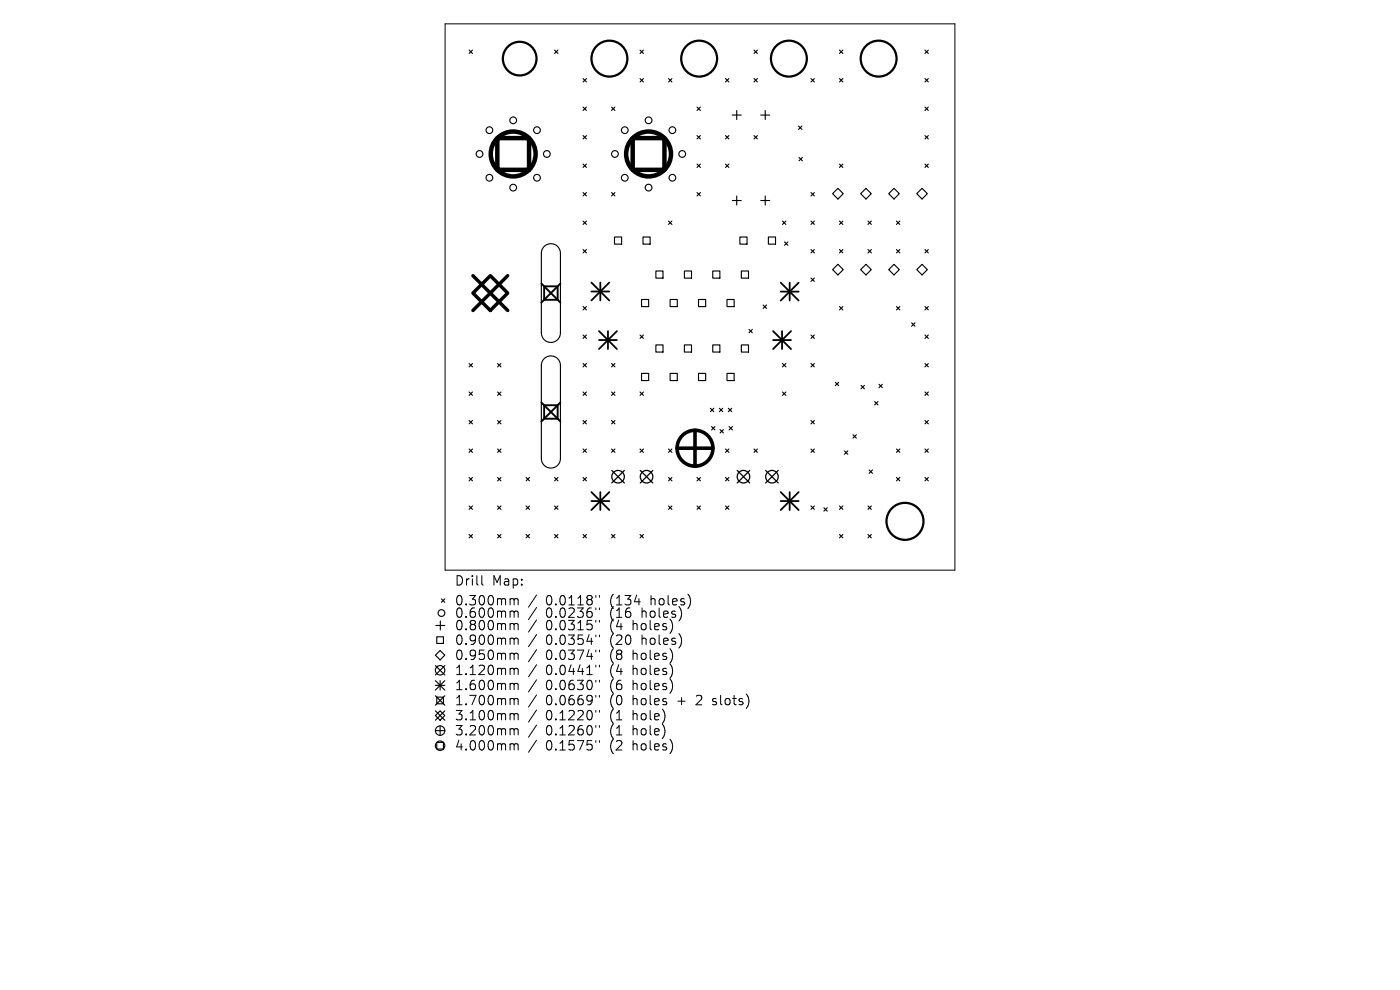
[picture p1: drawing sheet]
<svg xmlns="http://www.w3.org/2000/svg" width="297mm" height="210mm" viewBox="0 0 297 210" stroke-linecap="round" stroke-linejoin="round" font-family="sans-serif">
<defs><g id="words">
<g font-size="2.8">
<text x="96.4" y="124.5">Drill</text>
<text x="104.4" y="124.5">Map:</text>
<text x="96.4" y="128.7">0.300mm</text>
<text x="96.4" y="131.3">0.600mm</text>
<text x="115.8" y="128.7">0.0118&quot;</text>
<text x="115.8" y="131.3">0.0236&quot;</text>
<text x="129.5" y="128.7">(134</text>
<text x="129.5" y="131.3">(16</text>
<text x="136.4" y="131.3">holes)</text>
<text x="138.3" y="128.7">holes)</text>
<text x="96.4" y="134">0.800mm</text>
<text x="96.4" y="137.1">0.900mm</text>
<text x="115.8" y="134">0.0315&quot;</text>
<text x="115.8" y="137.1">0.0354&quot;</text>
<text x="129.5" y="134">(4</text>
<text x="129.5" y="137.1">(20</text>
<text x="134.5" y="134">holes)</text>
<text x="136.4" y="137.1">holes)</text>
<text x="96.4" y="140.3">0.950mm</text>
<text x="96.4" y="143.5">1.120mm</text>
<text x="115.8" y="140.3">0.0374&quot;</text>
<text x="115.8" y="143.5">0.0441&quot;</text>
<text x="129.5" y="140.3">(8</text>
<text x="129.5" y="143.5">(4</text>
<text x="134.5" y="140.3">holes)</text>
<text x="134.5" y="143.5">holes)</text>
<text x="96.4" y="146.7">1.600mm</text>
<text x="96.4" y="149.9">1.700mm</text>
<text x="115.8" y="146.7">0.0630&quot;</text>
<text x="115.8" y="149.9">0.0669&quot;</text>
<text x="129.5" y="146.7">(6</text>
<text x="129.5" y="149.9">(0</text>
<text x="134.5" y="146.7">holes)</text>
<text x="134.5" y="149.9">holes</text>
<text x="144.2" y="149.9">+</text>
<text x="148.4" y="149.9">2</text>
<text x="152.1" y="149.9">slots)</text>
<text x="96.4" y="153.1">3.100mm</text>
<text x="115.8" y="153.1">0.1220&quot;</text>
<text x="129.5" y="153.1">(1</text>
<text x="134.5" y="153.1">hole)</text>
<text x="96.4" y="156.3">3.200mm</text>
<text x="96.4" y="159.5">4.000mm</text>
<text x="115.8" y="156.3">0.1260&quot;</text>
<text x="115.8" y="159.5">0.1575&quot;</text>
<text x="129.5" y="156.3">(1</text>
<text x="129.5" y="159.5">(2</text>
<text x="134.5" y="156.3">hole)</text>
<text x="134.5" y="159.5">holes)</text>
</g>
</g></defs>
<g fill="none" stroke="#000" stroke-width=".48">
<circle cx="110.2" cy="12.4" r="3.6"/>
<circle cx="129.3" cy="12.4" r="3.8"/>
<circle cx="148.3" cy="12.4" r="3.8"/>
<circle cx="167.4" cy="12.4" r="3.8"/>
<circle cx="186.4" cy="12.4" r="3.8"/>
<circle cx="192" cy="110.6" r="3.9"/>
</g>
<g fill="none" stroke="#000" stroke-width=".21">
<path d="M94.4 5.1h108.2v115.8h-108.2zM102.2 122.1v1.7l.3 .3M108.5 127h.3l.3 .3M108.5 129.6l.5 .1 .1 .2M108.5 132.3l.5 .1 .1 .2M108.5 135.4l.5 .1 .1 .2M108.5 138.6h.3l.3 .3M109.1 127.3l.3-.3 .4 .1 .1 1.2M109.1 127.3v1M109.1 129.9v1.1M109.1 132.6v1M109.1 135.7v1"/>
<path d="M109.1 138.9v1M109.1 129.9l.3-.3 .4 .1 .1 1.3M109.1 132.6l.3-.3 .4 .1 .1 1.2M109.1 135.7l.3-.3 .4 .1 .1 1.2M109.1 138.9l.3-.3 .4 .1 .1 1.2M113.8 126.2l-1.7 2.6M113.8 128.9l-1.7 2.5M113.8 131.5l-1.7 2.6M113.8 134.6l-1.7 2.6M113.8 137.8l-1.7 2.6M126.4 126.3v.4M126.4 129v.3"/>
<path d="M126.4 131.6v.4M126.4 134.7v.4M126.4 137.9v.4M127.2 126.3v.4M127.2 129v.3M127.2 131.6v.4M127.2 134.7v.4M127.2 137.9v.4M108.5 141.8l.5 .1 .1 .2M108.5 145h.3l.3 .3M108.5 148.2l.5 .1 .1 .2M108.5 151.4l.5 .1 .1 .2"/>
<path d="M108.5 154.6l.5 .1 .1 .2M108.5 157.8l.5 .1 .1 .2M109.1 142.1v1M109.1 145.3v1M109.1 148.5v1M109.1 151.7v1M109.1 154.9v1M109.1 158.1v1M109.1 142.1l.3-.3 .4 .1 .1 1.2M109.1 145.3l.3-.3 .4 .1 .1 1.2M109.1 148.5l.3-.3 .4 .1 .1 1.2M109.1 151.7l.3-.3 .4 .1 .1 1.2"/>
<path d="M109.1 154.9l.3-.3 .4 .1 .1 1.2M109.1 158.1l.3-.3 .4 .1 .1 1.2M113.8 141l-1.7 2.6M113.8 144.2l-1.7 2.6M113.8 147.4l-1.7 2.6M113.8 150.6l-1.7 2.6M113.8 153.8l-1.7 2.6M113.8 157l-1.7 2.6M126.4 141.1v.4M126.4 144.3v.4M126.4 147.5v.4M126.4 150.7v.4"/>
<path d="M126.4 153.9v.4M126.4 157.1v.4M127.2 141.1v.4M127.2 144.3v.4M127.2 147.5v.4M127.2 150.7v.4M127.2 153.9v.4M127.2 157.1v.4M151.2 149.4l.2 .1M151.3 148.3v.4"/>
</g>
<g fill="none" stroke="#000" stroke-width=".24">
<path d="M99.5 10.6l.7 .7M100.2 10.6l-.7 .7M117.6 10.6l.8 .7M118.4 10.6l-.8 .7M123.7 16.7l.7 .7M124.4 16.7l-.7 .7M135.8 10.6l.7 .7M135.8 16.7l.7 .7M136.5 10.6l-.7 .7M136.5 16.7l-.7 .7M141.8 16.7l.7 .7M142.5 16.7l-.7 .7"/>
<path d="M153.9 16.7l.7 .7M154.6 16.7l-.7 .7M160 10.6l.7 .7M160 16.7l.7 .7M160.7 16.7l-.7 .7M160.7 10.6l-.7 .7M172 16.7l.8 .7M172.8 16.7l-.8 .7M178.1 10.6l.7 .7M178.1 16.7l.7 .7M178.8 10.6l-.7 .7M178.8 16.7l-.7 .7"/>
<path d="M196.2 10.6l.7 .7M196.2 16.7l.7 .7M196.9 16.7l-.7 .7M196.9 10.6l-.7 .7M123.7 22.7l.7 .7M123.7 28.8l.7 .7M123.7 34.8l.7 .7M124.4 22.7l-.7 .7M124.4 28.8l-.7 .7M124.4 34.8l-.7 .7M129.7 22.7l.8 .7M130.5 22.7l-.8 .7"/>
<path d="M147.9 28.8l.7 .7M147.9 22.7l.7 .7M147.9 34.8l.7 .7M148.6 28.8l-.7 .7M148.6 34.8l-.7 .7M148.6 22.7l-.7 .7M153.9 34.8l.7 .7M153.9 28.8l.7 .7M154.6 28.8l-.7 .7M154.6 34.8l-.7 .7M155.3 24.4h1.9M156.3 23.5v1.9"/>
<path d="M160 28.8l.7 .7M160.7 28.8l-.7 .7M161.4 24.4h1.9M162.3 23.5v1.9M169.4 26.7l.7 .8M169.5 33.4l.7 .7M170.1 26.7l-.7 .8M170.2 33.4l-.7 .7M178.1 34.8l.7 .7M178.8 34.8l-.7 .7M189.7 40l1.1 1.1-1.1 1.1-1.2-1.1zM196.2 28.8l.7 .7"/>
<path d="M196.2 34.8l.7 .7M196.2 22.7l.7 .7M196.9 22.7l-.7 .7M196.9 34.8l-.7 .7M196.9 28.8l-.7 .7M115.4 52.3a2.02 2.02 0 0 1 2.2-.4 2.02 2.02 0 0 1 1.3 1.8v16.9a2.02 2.02 0 0 1-2 2 2.02 2.02 0 0 1-2.1-2v-16.9l.2-.8zM123.7 40.8l.7 .8M123.7 46.9l.7 .7M123.7 52.9l.7 .8M124.4 52.9l-.7 .8M124.4 40.8l-.7 .8M124.4 46.9l-.7 .7"/>
<path d="M129.7 40.8l.8 .8M130.4 50.3h1.5v1.5h-1.5zM130.5 40.8l-.8 .8M136.4 50.3h1.5v1.5h-1.5zM139.1 57.5h1.6v1.5h-1.6zM141.8 46.9l.7 .7M142.5 46.9l-.7 .7M145.2 57.5h1.5v1.5h-1.5zM147.9 40.8l.7 .8M148.6 40.8l-.7 .8M151.2 57.5h1.5v1.5h-1.5zM155.3 42.5h1.9"/>
<path d="M156.3 41.6v1.9M157 50.3h1.5v1.5h-1.5zM157.3 57.5h1.5v1.5h-1.5zM161.4 42.5h1.9M162.3 41.6v1.9M163 50.3h1.5v1.5h-1.5zM166 46.9l.7 .7M166.4 51.3l.7 .7M166.7 46.9l-.7 .7M167.1 51.3l-.7 .7M172 46.9l.8 .7M172 52.9l.8 .8"/>
<path d="M172 40.8l.8 .8M172 59l.8 .7M172.8 40.8l-.8 .8M172.8 46.9l-.8 .7M172.8 52.9l-.8 .8M172.8 59l-.8 .7M176.6 41.1l1.2-1.1 1.1 1.1-1.1 1.1zM176.6 57.2l1.2-1.1 1.1 1.1-1.1 1.1zM178.1 46.9l.7 .7M178.1 52.9l.7 .8M178.8 46.9l-.7 .7M178.8 52.9l-.7 .8"/>
<path d="M182.6 41.1l1.1-1.1 1.1 1.1-1.1 1.1zM182.6 57.2l1.1-1.1 1.1 1.1-1.1 1.1zM184.1 52.9l.7 .8M184.1 46.9l.7 .7M184.8 46.9l-.7 .7M184.8 52.9l-.7 .8M188.5 57.2l1.2-1.1 1.1 1.1-1.1 1.1zM190.2 46.9l.7 .7M190.2 52.9l.7 .8M190.9 52.9l-.7 .8M190.9 46.9l-.7 .7M194.5 41.1l1.1-1.1 1.1 1.1-1.1 1.1z"/>
<path d="M194.5 57.2l1.1-1.1 1.1 1.1-1.1 1.1zM196.2 52.9l.7 .8M196.9 52.9l-.7 .8M99.5 77.1l.7 .7M100.2 77.1l-.7 .7M105.6 77.1l.7 .7M106.3 77.1l-.7 .7M115.4 76.1a2.02 2.02 0 0 1 2.2-.5 2.02 2.02 0 0 1 1.3 1.9v19.8a2.02 2.02 0 0 1-2 2 2.02 2.02 0 0 1-2.1-2v-19.8l.2-.8zM123.7 65l.7 .7M123.7 71.1l.7 .7M123.7 77.1l.7 .7M124.4 65l-.7 .7"/>
<path d="M124.4 71.1l-.7 .7M124.4 77.1l-.7 .7M129.7 77.1l.8 .7M130.5 77.1l-.8 .7M135.8 71.1l.7 .7M136.1 63.5h1.5v1.5h-1.5zM136.1 79.2h1.5v1.5h-1.5zM136.5 71.1l-.7 .7M139.1 73.2h1.6v1.5h-1.6zM142.2 63.5h1.5v1.5h-1.5zM142.2 79.2h1.5v1.5h-1.5zM145.2 73.2h1.5v1.5h-1.5z"/>
<path d="M148.2 63.5h1.5v1.5h-1.5zM148.2 79.2h1.5v1.5h-1.5zM151.2 73.2h1.5v1.5h-1.5zM154.2 63.5h1.5v1.5h-1.5zM154.2 79.2h1.5v1.5h-1.5zM157.3 73.2h1.5v1.5h-1.5zM158.9 69.9l.7 .7M159.6 69.9l-.7 .7M161.9 64.7l.7 .7M162.6 64.7l-.7 .7M166 77.1l.7 .7M166.7 77.1l-.7 .7"/>
<path d="M172 71.1l.8 .7M172 77.1l.8 .7M172.8 71.1l-.8 .7M172.8 77.1l-.8 .7M178.1 65l.7 .7M178.8 65l-.7 .7M190.2 65l.7 .7M190.9 65l-.7 .7M193.4 68.5l.7 .7M194.1 68.5l-.7 .7M196.2 71.1l.7 .7M196.2 65l.7 .7"/>
<path d="M196.2 77.1l.7 .7M196.9 65l-.7 .7M196.9 71.1l-.7 .7M196.9 77.1l-.7 .7M99.5 83.2l.7 .7M99.5 89.2l.7 .7M99.5 95.2l.7 .8M100.2 83.2l-.7 .7M100.2 89.2l-.7 .7M100.2 95.2l-.7 .8M105.6 83.2l.7 .7M105.6 95.2l.7 .8"/>
<path d="M105.6 89.2l.7 .7M106.3 83.2l-.7 .7M106.3 89.2l-.7 .7M106.3 95.2l-.7 .8M123.7 83.2l.7 .7M123.7 89.2l.7 .7M123.7 95.2l.7 .8M124.4 83.2l-.7 .7M124.4 89.2l-.7 .7M124.4 95.2l-.7 .8M129.7 83.2l.8 .7M129.7 95.2l.8 .8"/>
<path d="M129.7 89.2l.8 .7M130.5 83.2l-.8 .7M130.5 89.2l-.8 .7M130.5 95.2l-.8 .8M135.8 83.2l.7 .7M135.8 95.2l.7 .8M136.5 83.2l-.7 .7M136.5 95.2l-.7 .8M141.8 95.2l.7 .8M142.5 95.2l-.7 .8M150.7 86.6l.7 .7M151 90.5l.7 .7"/>
<path d="M151.4 86.6l-.7 .7M151.7 90.5l-.7 .7M152.6 86.6l.7 .7M152.8 91.1l.7 .7M153.3 86.6l-.7 .7M153.5 91.1l-.7 .7M153.9 95.2l.7 .8M154.5 86.6l.7 .7M154.6 95.2l-.7 .8M154.7 90.5l.7 .7M155.2 86.6l-.7 .7M155.4 90.5l-.7 .7"/>
<path d="M160 95.2l.7 .8M160.7 95.2l-.7 .8M166 83.2l.7 .7M166.7 83.2l-.7 .7M172 89.2l.8 .7M172 95.2l.8 .8M172.8 89.2l-.8 .7M172.8 95.2l-.8 .8M177.2 81.1l.7 .7M177.9 81.1l-.7 .7M179.1 95.6l.8 .8M179.9 95.6l-.8 .8"/>
<path d="M181 92.2l.7 .7M181.7 92.2l-.7 .7M182.7 81.8l.7 .7M183.4 81.8l-.7 .7M184.4 99.7l.7 .7M185.1 99.7l-.7 .7M185.5 85.2l.8 .7M186.3 85.2l-.8 .7M186.5 81.5l.7 .7M187.2 81.5l-.7 .7M190.2 95.2l.7 .8M190.9 95.2l-.7 .8"/>
<path d="M196.2 83.2l.7 .7M196.2 89.2l.7 .7M196.2 95.2l.7 .8M196.9 83.2l-.7 .7M196.9 89.2l-.7 .7M196.9 95.2l-.7 .8M99.5 101.3l.7 .7M99.5 107.3l.7 .7M99.5 113.4l.7 .7M100.2 101.3l-.7 .7M100.2 107.3l-.7 .7M100.2 113.4l-.7 .7"/>
<path d="M105.6 101.3l.7 .7M105.6 113.4l.7 .7M105.6 107.3l.7 .7M106.3 101.3l-.7 .7M106.3 107.3l-.7 .7M106.3 113.4l-.7 .7M111.6 101.3l.7 .7M111.6 107.3l.7 .7M111.6 113.4l.7 .7M112.3 101.3l-.7 .7M112.3 107.3l-.7 .7M112.3 113.4l-.7 .7"/>
<path d="M117.6 113.4l.8 .7M117.6 101.3l.8 .7M117.6 107.3l.8 .7M118.4 101.3l-.8 .7M118.4 107.3l-.8 .7M118.4 113.4l-.8 .7M123.7 101.3l.7 .7M123.7 113.4l.7 .7M124.4 101.3l-.7 .7M124.4 113.4l-.7 .7M129.7 113.4l.8 .7M130.5 113.4l-.8 .7"/>
<path d="M135.8 113.4l.7 .7M136.5 113.4l-.7 .7M141.8 101.3l.7 .7M141.8 107.3l.7 .7M142.5 101.3l-.7 .7M142.5 107.3l-.7 .7M147.9 107.3l.7 .7M147.9 101.3l.7 .7M148.6 101.3l-.7 .7M148.6 107.3l-.7 .7M153.9 107.3l.7 .7M153.9 101.3l.7 .7"/>
<path d="M154.6 101.3l-.7 .7M154.6 107.3l-.7 .7M172 107.3l.8 .7M172.8 107.3l-.8 .7M174.8 107.7l.7 .7M175.5 107.7l-.7 .7M178.1 107.3l.7 .7M178.1 113.4l.7 .7M178.8 107.3l-.7 .7M178.8 113.4l-.7 .7M184.1 107.3l.7 .7M184.1 113.4l.7 .7"/>
<path d="M184.8 107.3l-.7 .7M184.8 113.4l-.7 .7M190.2 101.3l.7 .7M190.9 101.3l-.7 .7M196.2 101.3l.7 .7M196.9 101.3l-.7 .7M92.4 139l1-1 1 1-1 1zM92.5 132.7h1.9M92.7 135.1h1.4v1.4h-1.4zM93.4 131.7v1.9M93.7 127l.7 .8M94.4 127l-.7 .8"/>
<path d="M92.4 141.2l2 2M92.4 144.4l2 2M92.4 145.4h2M92.4 147.6l2 2M92.4 150.8l2 2M92.4 155h2M92.7 147.9h1.4v1.4h-1.4zM92.7 157.5h1.4v1.4h-1.4zM93.4 150.8l1 1-1 1-1-1zM93.4 144.4v2M93.4 154v2M94.4 141.2l-2 2"/>
<path d="M94.4 144.4l-2 2M94.4 147.6l-2 2M94.4 150.8l-2 2"/>
<circle cx="101.7" cy="32.7" r=".71"/>
<circle cx="103.8" cy="27.6" r=".71"/>
<circle cx="103.8" cy="37.7" r=".71"/>
<circle cx="108.9" cy="25.5" r=".71"/>
<circle cx="108.9" cy="39.8" r=".71"/>
<circle cx="113.9" cy="27.6" r=".71"/>
<circle cx="113.9" cy="37.7" r=".71"/>
<circle cx="116" cy="32.7" r=".71"/>
<circle cx="130.5" cy="32.7" r=".71"/>
<circle cx="132.5" cy="27.6" r=".71"/>
<circle cx="132.5" cy="37.7" r=".71"/>
<circle cx="137.6" cy="25.5" r=".71"/>
<circle cx="137.6" cy="39.8" r=".71"/>
<circle cx="142.6" cy="27.6" r=".71"/>
<circle cx="142.6" cy="37.7" r=".71"/>
<circle cx="144.7" cy="32.7" r=".71"/>
<circle cx="93.7" cy="130" r=".71"/>
<circle cx="93.4" cy="155" r="1"/>
<circle cx="93.4" cy="142.2" r="1"/>
<circle cx="93.4" cy="158.2" r="1"/>
</g>
<g fill="none" stroke="#000" stroke-width=".27">
<path d="M129.8 99.8l2.7 2.7M132.5 99.8l-2.7 2.7M135.8 99.8l2.7 2.7M138.5 99.8l-2.7 2.7M156.4 99.8l2.7 2.7M159.1 99.8l-2.7 2.7M162.4 99.8l2.7 2.7M165.1 99.8l-2.7 2.7"/>
<circle cx="131.1" cy="101.1" r="1.33"/>
<circle cx="137.2" cy="101.1" r="1.33"/>
<circle cx="157.7" cy="101.1" r="1.33"/>
<circle cx="163.8" cy="101.1" r="1.33"/>
</g>
<g fill="none" stroke="#000" stroke-width=".38">
<path d="M125.5 59.9l3.8 3.8M127.4 59.9v3.8M129.3 59.9l-3.8 3.8M165.6 60l3.8 3.8M167.5 60v3.8M169.4 60l-3.8 3.8M125.5 61.8h3.8M127.1 70.2l3.8 3.8M127.1 72.1h3.8M129 70.2v3.8M130.9 70.2l-3.8 3.8M164 72.1h3.8"/>
<path d="M164 70.2l3.8 3.8M165.6 61.9h3.8M165.9 70.2v3.8M167.8 70.2l-3.8 3.8M125.5 104.4l3.8 3.8M125.5 106.3h3.8M127.4 104.4v3.8M129.3 104.4l-3.8 3.8M165.6 106.3h3.8M165.6 104.4l3.8 3.8M167.5 104.4v3.8M169.4 104.4l-3.8 3.8"/>
</g>
<path d="M114.8 60.1l4.1 4.1M115.4 60.7h2.9v2.9h-2.9zM118.9 60.1l-4.1 4.1M114.8 85.4l4.1 4M115.4 86h2.9v2.8h-2.9zM118.9 85.4l-4.1 4" fill="none" stroke="#000" stroke-width=".4"/>
<path d="M100.3 58.5l7.4 7.4M107.7 58.5l-7.4 7.4M100.3 62.2l3.7-3.7 3.7 3.7-3.7 3.7z" fill="none" stroke="#000" stroke-width=".74"/>
<g fill="none" stroke="#000" stroke-width=".76">
<path d="M143.6 95.1h7.6M147.4 91.3v7.6"/>
<circle cx="147.4" cy="95.1" r="3.8"/>
</g>
<g fill="none" stroke="#000" stroke-width=".95">
<path d="M105.5 29.3h6.7v6.7h-6.7zM134.2 29.3h6.8v6.7h-6.8z"/>
<circle cx="108.9" cy="32.7" r="4.8"/>
<circle cx="137.6" cy="32.7" r="4.8"/>
</g>
<use href="#words"/>
</svg>
